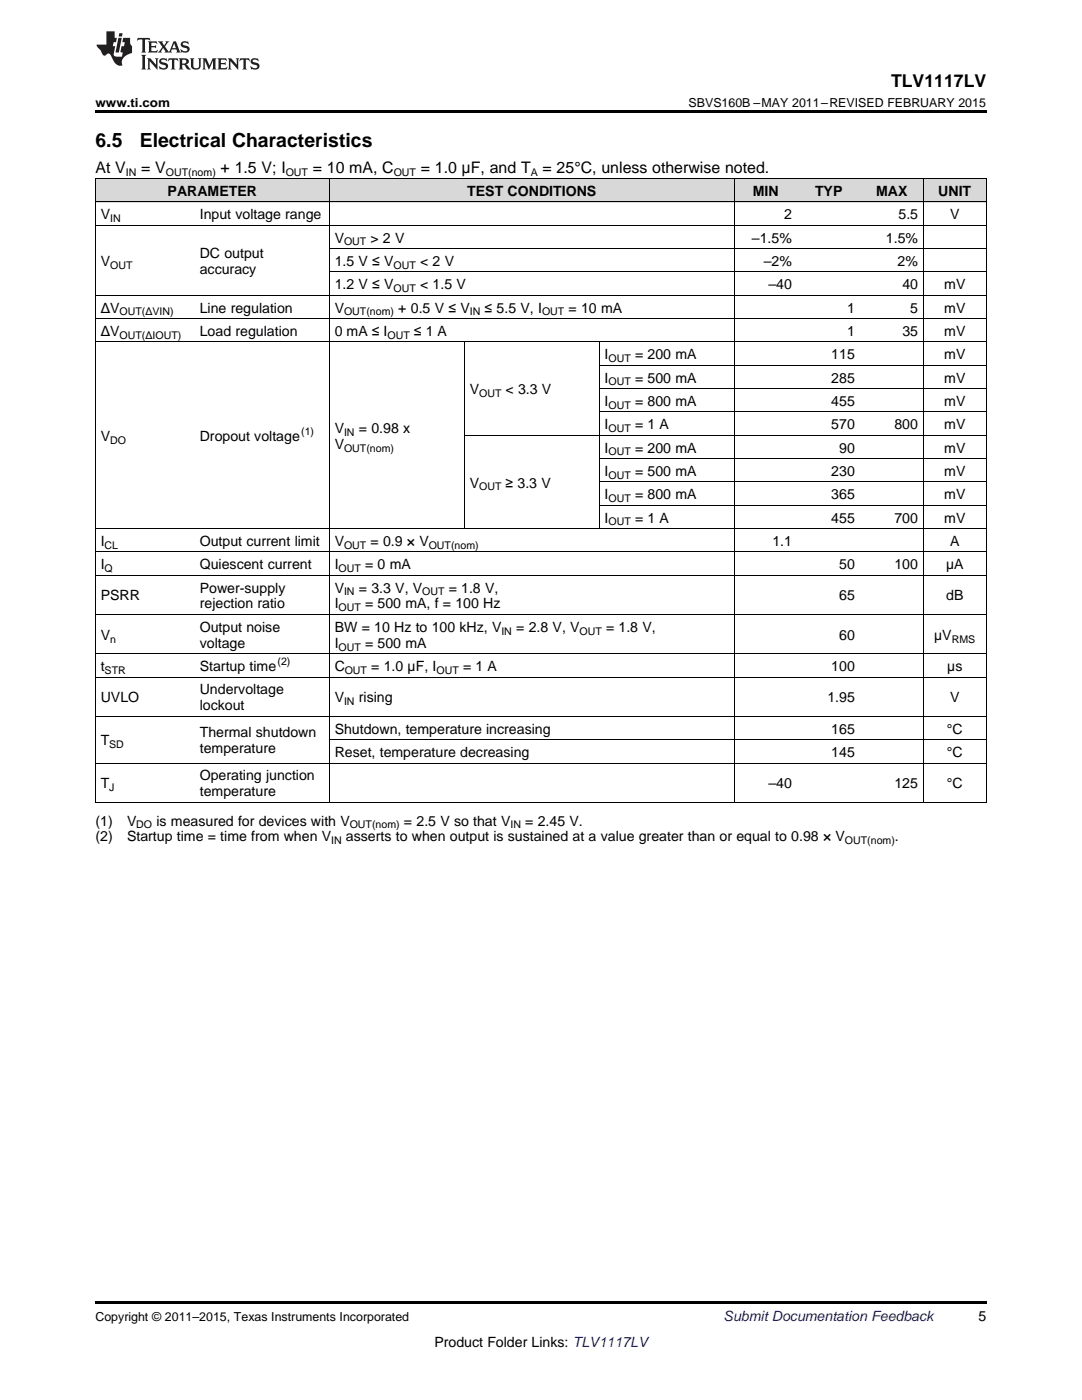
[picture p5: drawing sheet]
<svg xmlns="http://www.w3.org/2000/svg" width="216mm" height="279mm" viewBox="0 0 216 279" stroke-linecap="round" stroke-linejoin="round" font-family="sans-serif">
<defs><g id="words">
<g font-size="3.9">
<text x="19" y="29.3">6.5</text>
<text x="27.9" y="29.3">Electrical Characteristics</text>
</g>
<text font-size="3.5" x="177.8" y="17.3">TLV1117LV</text>
<g font-size="3.2">
<text x="19" y="34.4">At V</text>
<text x="28.2" y="34.4">= V</text>
<text x="44" y="34.4">+ 1.5 V; I</text>
<text x="62.4" y="34.4">= 10 mA, C</text>
<text x="84" y="34.4">= 1.0 μF, and T</text>
<text x="108.3" y="34.4">= 25°C, unless otherwise noted.</text>
</g>
<g font-size="2.8">
<text x="33.4" y="39.1">PARAMETER</text>
<text x="93.2" y="39.1">TEST CONDITIONS</text>
<text x="150.2" y="39.1">MIN</text>
<text x="162.6" y="39.1">TYP</text>
<text x="174.8" y="39.1">MAX</text>
<text x="187.2" y="39.1">UNIT</text>
<text x="20.1" y="43.7">V</text>
<text x="39.9" y="43.7">Input voltage range</text>
<text x="156.5" y="43.7">2</text>
<text x="179.3" y="43.7">5.5</text>
<text x="189.6" y="43.7">V</text>
<text x="20.1" y="53.1">V</text>
<text x="39.9" y="51.5">DC output</text>
<text x="66.8" y="48.4">V</text>
<text x="66.8" y="53.1">1.5 V ≤ V</text>
<text x="73.9" y="48.4">&gt; 2 V</text>
<text x="83.8" y="53.1">&lt; 2 V</text>
<text x="150" y="48.4">–1.5%</text>
<text x="152.4" y="53.1">–2%</text>
<text x="176.8" y="48.4">1.5%</text>
<text x="179.1" y="53.1">2%</text>
<text x="39.9" y="54.6">accuracy</text>
<text x="66.8" y="57.7">1.2 V ≤ V</text>
<text x="83.8" y="57.7">&lt; 1.5 V</text>
<text x="153.3" y="57.7">–40</text>
<text x="180.1" y="57.7">40</text>
<text x="188.4" y="57.7">mV</text>
<text x="20.1" y="62.4">ΔV</text>
<text x="39.9" y="62.4">Line regulation</text>
<text x="66.8" y="62.4">V</text>
<text x="79.5" y="62.4">+ 0.5 V ≤ V</text>
<text x="96.7" y="62.4">≤ 5.5 V, I</text>
<text x="113.4" y="62.4">= 10 mA</text>
<text x="169" y="62.4">1</text>
<text x="181.6" y="62.4">5</text>
<text x="188.4" y="62.4">mV</text>
<text x="20.1" y="67">ΔV</text>
<text x="39.9" y="67">Load regulation</text>
<text x="66.8" y="67">0 mA ≤ I</text>
<text x="82.6" y="67">≤ 1 A</text>
<text x="120.6" y="71.7">I</text>
<text x="126.7" y="71.7">= 200 mA</text>
<text x="165.9" y="71.7">115</text>
<text x="169" y="67">1</text>
<text x="180.1" y="67">35</text>
<text x="188.4" y="67">mV</text>
<text x="188.4" y="71.7">mV</text>
<text x="120.6" y="76.3">I</text>
<text x="126.7" y="76.3">= 500 mA</text>
<text x="165.9" y="76.3">285</text>
<text x="188.4" y="76.3">mV</text>
<text x="93.7" y="78.7">V</text>
<text x="100.9" y="78.7">&lt; 3.3 V</text>
<text x="120.6" y="81">I</text>
<text x="126.7" y="81">= 800 mA</text>
<text x="165.9" y="81">455</text>
<text x="188.4" y="81">mV</text>
<text x="20.1" y="88">V</text>
<text x="39.9" y="88">Dropout voltage</text>
<text x="66.8" y="86.4">V</text>
<text x="66.8" y="89.6">V</text>
<text x="71.6" y="86.4">= 0.98 x</text>
<text x="120.6" y="85.7">I</text>
<text x="126.7" y="85.7">= 1 A</text>
<text x="165.9" y="85.7">570</text>
<text x="178.5" y="85.7">800</text>
<text x="188.4" y="85.7">mV</text>
<text x="120.6" y="90.3">I</text>
<text x="120.6" y="95">I</text>
<text x="126.7" y="90.3">= 200 mA</text>
<text x="126.7" y="95">= 500 mA</text>
<text x="165.9" y="95">230</text>
<text x="167.5" y="90.3">90</text>
<text x="188.4" y="90.3">mV</text>
<text x="188.4" y="95">mV</text>
<text x="93.7" y="97.3">V</text>
<text x="100.9" y="97.3">≥ 3.3 V</text>
<text x="120.6" y="99.6">I</text>
<text x="126.7" y="99.6">= 800 mA</text>
<text x="165.9" y="99.6">365</text>
<text x="188.4" y="99.6">mV</text>
<text x="120.6" y="104.3">I</text>
<text x="126.7" y="104.3">= 1 A</text>
<text x="165.9" y="104.3">455</text>
<text x="178.5" y="104.3">700</text>
<text x="188.4" y="104.3">mV</text>
<text x="20.1" y="108.9">I</text>
<text x="20.1" y="113.6">I</text>
<text x="39.9" y="108.9">Output current limit</text>
<text x="39.9" y="113.6">Quiescent current</text>
<text x="66.8" y="108.9">V</text>
<text x="66.8" y="113.6">I</text>
<text x="72.8" y="113.6">= 0 mA</text>
<text x="73.9" y="108.9">= 0.9 × V</text>
<text x="154.1" y="108.9">1.1</text>
<text x="167.5" y="113.6">50</text>
<text x="178.5" y="113.6">100</text>
<text x="188.8" y="113.6">µA</text>
<text x="189.6" y="108.9">A</text>
<text x="20.1" y="119.8">PSRR</text>
<text x="39.9" y="118.3">Power-supply</text>
<text x="66.8" y="118.3">V</text>
<text x="71.6" y="118.3">= 3.3 V, V</text>
<text x="89.5" y="118.3">= 1.8 V,</text>
<text x="167.5" y="119.8">65</text>
<text x="188.8" y="119.8">dB</text>
<text x="39.9" y="121.4">rejection ratio</text>
<text x="66.8" y="121.4">I</text>
<text x="72.8" y="121.4">= 500 mA, f = 100 Hz</text>
<text x="20.1" y="127.7">V</text>
<text x="39.9" y="126.1">Output noise</text>
<text x="39.9" y="129.3">voltage</text>
<text x="66.8" y="126.1">BW = 10 Hz to 100 kHz, V</text>
<text x="66.8" y="129.3">I</text>
<text x="72.8" y="129.3">= 500 mA</text>
<text x="103" y="126.1">= 2.8 V, V</text>
<text x="120.9" y="126.1">= 1.8 V,</text>
<text x="167.5" y="127.7">60</text>
<text x="186.4" y="127.7">µV</text>
<text x="20.1" y="133.9">t</text>
<text x="39.9" y="133.9">Startup time</text>
<text x="66.8" y="133.9">C</text>
<text x="74.1" y="133.9">= 1.0 µF, I</text>
<text x="92.4" y="133.9">= 1 A</text>
<text x="165.9" y="133.9">100</text>
<text x="189" y="133.9">µs</text>
<text x="20.1" y="140.2">UVLO</text>
<text x="39.9" y="138.6">Undervoltage</text>
<text x="39.9" y="141.7">lockout</text>
<text x="66.8" y="140.2">V</text>
<text x="71.6" y="140.2">rising</text>
<text x="165.1" y="140.2">1.95</text>
<text x="189.6" y="140.2">V</text>
<text x="20.1" y="148.7">T</text>
<text x="39.9" y="147.1">Thermal shutdown</text>
<text x="66.8" y="146.4">Shutdown, temperature increasing</text>
<text x="165.9" y="146.4">165</text>
<text x="188.9" y="146.4">°C</text>
<text x="39.9" y="150.3">temperature</text>
<text x="39.9" y="155.7">Operating junction</text>
<text x="66.8" y="151.1">Reset, temperature decreasing</text>
<text x="165.9" y="151.1">145</text>
<text x="188.9" y="151.1">°C</text>
<text x="20.1" y="157.3">T</text>
<text x="39.9" y="158.9">temperature</text>
<text x="153.3" y="157.3">–40</text>
<text x="178.5" y="157.3">125</text>
<text x="188.9" y="157.3">°C</text>
<text x="19" y="164.7">(1)</text>
<text x="19" y="167.9">(2)</text>
<text x="25.4" y="164.7">V</text>
<text x="25.4" y="167.9">Startup time = time from when V</text>
<text x="31.2" y="164.7">is measured for devices with V</text>
<text x="69" y="167.9">asserts to when output is sustained at a value greater than or equal to 0.98 × V</text>
<text x="80.6" y="164.7">= 2.5 V so that V</text>
<text x="104.8" y="164.7">= 2.45 V.</text>
<text x="178.6" y="167.9">.</text>
<text x="195.3" y="263.6">5</text>
<text x="86.7" y="268.9">Product Folder Links: TLV1117LV</text>
</g>
<text font-size="2.8" fill="#0000c8" x="144.4" y="263.6">Submit Documentation Feedback</text>
<g font-size="2.5">
<text x="19" y="21.4">www.ti.com</text>
<text x="137.4" y="21.4">SBVS160B –MAY 2011–REVISED FEBRUARY 2015</text>
<text x="19" y="263.6">Copyright © 2011–2015, Texas Instruments Incorporated</text>
</g>
<g font-size="2.1">
<text x="25.1" y="35.1">IN</text>
<text x="33.1" y="35.1">OUT(nom)</text>
<text x="57" y="35.1">OUT</text>
<text x="78.6" y="35.1">OUT</text>
<text x="105.9" y="35.1">A</text>
<text x="22" y="44.3">IN</text>
<text x="22" y="53.6">OUT</text>
<text x="68.7" y="49">OUT</text>
<text x="78.5" y="53.6">OUT</text>
<text x="78.5" y="58.3">OUT</text>
<text x="23.8" y="62.9">OUT(ΔVIN)</text>
<text x="68.7" y="62.9">OUT(nom)</text>
<text x="93.7" y="62.9">IN</text>
<text x="108.2" y="62.9">OUT</text>
<text x="23.8" y="67.6">OUT(ΔIOUT)</text>
<text x="77.3" y="67.6">OUT</text>
<text x="121.4" y="72.2">OUT</text>
<text x="121.4" y="76.9">OUT</text>
<text x="95.6" y="79.2">OUT</text>
<text x="121.4" y="81.6">OUT</text>
<text x="22" y="88.5">DO</text>
<text x="60.1" y="86.9">(1)</text>
<text x="68.7" y="87">IN</text>
<text x="121.4" y="86.2">OUT</text>
<text x="68.7" y="90.1">OUT(nom)</text>
<text x="121.4" y="90.9">OUT</text>
<text x="121.4" y="95.5">OUT</text>
<text x="95.6" y="97.9">OUT</text>
<text x="121.4" y="100.2">OUT</text>
<text x="121.4" y="104.8">OUT</text>
<text x="20.9" y="109.5">CL</text>
<text x="68.7" y="109.5">OUT</text>
<text x="85.5" y="109.5">OUT(nom)</text>
<text x="20.9" y="114.2">Q</text>
<text x="67.6" y="114.2">OUT</text>
<text x="68.7" y="118.8">IN</text>
<text x="84.2" y="118.8">OUT</text>
<text x="67.6" y="122">OUT</text>
<text x="22" y="128.2">n</text>
<text x="67.6" y="129.8">OUT</text>
<text x="100" y="126.6">IN</text>
<text x="115.6" y="126.6">OUT</text>
<text x="189.9" y="128.2">RMS</text>
<text x="20.9" y="134.5">STR</text>
<text x="55.4" y="132.8">(2)</text>
<text x="68.8" y="134.5">OUT</text>
<text x="87.1" y="134.5">OUT</text>
<text x="68.7" y="140.7">IN</text>
<text x="21.8" y="149.3">SD</text>
<text x="21.8" y="157.9">J</text>
<text x="27.2" y="165.3">DO</text>
<text x="69.8" y="165.3">OUT(nom)</text>
<text x="101.9" y="165.3">IN</text>
<text x="66.1" y="168.5">IN</text>
<text x="168.6" y="168.5">OUT(nom)</text>
</g>
</g></defs>
<g fill="#d8d8d8">
<path d="M19 35.7h19.8v4.7h-19.8z"/>
<path d="M38.8 35.7h26.9v4.7h-26.9z"/>
<path d="M65.7 35.7h27v4.7h-27z"/>
<path d="M92.7 35.7h26.9v4.7h-26.9z"/>
<path d="M119.6 35.7h26.9v4.7h-26.9z"/>
<path d="M146.5 35.7h12.6v4.7h-12.6z"/>
<path d="M159.1 35.7h12.6v4.7h-12.6z"/>
<path d="M171.7 35.7h12.6v4.7h-12.6z"/>
<path d="M184.3 35.7h12.5v4.7h-12.5z"/>
</g>
<path d="M19 22h177.8v.5h-177.8zM19 160.1l.2 .1zM65.6 160.1l.1 .1zM92.6 160.1l.1 .1zM119.5 160.1l.1 .1zM146.4 160.1l.1 .1zM159 160.1l.1 .1zM171.6 160.1l.1 .1zM184.1 160.1l.2 .1zM196.7 160.1l.1 .1zM19 259.7h177.8v.5h-177.8z" fill="#000"/>
<g fill="none" stroke="#000" stroke-width=".2">
<path d="M19 35.6h177.8M19.1 35.7v124.5M65.7 35.7v124.5M146.5 35.7v124.5M184.2 35.7v124.5M196.8 35.7v124.5M19 58.9h177.8M19 45h177.8M19 40.3h177.8M65.7 54.3h131.1M65.7 49.6h131.1M19 68.2h177.8"/>
<path d="M19 63.6h177.8M92.6 68.3v37.3M119.5 68.3v37.3M119.6 77.6h77.2M119.6 72.9h77.2M92.7 86.9h104.1M119.6 96.2h77.2M119.6 91.5h77.2M119.6 82.2h77.2M19 114.8h177.8M19 110.2h177.8M19 105.5h177.8"/>
<path d="M119.6 100.8h77.2M19 135.1h177.8M19 130.5h177.8M19 122.6h177.8M19 152.3h177.8M19 143h177.8M65.7 147.6h131.1M19 160.1h177.8"/>
</g>
<g fill="#231f20">
<path d="M27.5 7.6l-.1 .5 .4-.2h.6v.1v2.1l-.2 .4h1l-.3-.4v-2.1l.1-.1h.5l.5 .2-.2-.5zM29.5 8.3l.2 .3v1.5l-.2 .4h1.8l.2-.6a1.04 1.04 0 0 1-1.3 .2v-.7h.6l.3 .2v-.6l-.3 .2h-.6v-.6l.8-.1 .4 .3-.2-.5zM31.5 8.3l.9 1.1-.9 1.1h.8l-.2-.2 .5-.7 .4 .7-.2 .2h1.5l-.1-.2 .1-.4h.9l.1 .4-.2 .2h1l-.3-.3-.7-1.9h-.5l-.9 2-.8-1 .9-1h-.8l.1 .3-.3 .5-.4-.6 .2-.2zM34.7 8.6l.4 1h-.7zM36.3 8.4a.63 .63 0 0 0-.2 .7 .63 .63 0 0 0 .6 .4l.6 .2 .1 .2a.75 .75 0 0 1-.7 .4 .75 .75 0 0 1-.6-.5l.1 .7 .1-.1a1.11 1.11 0 0 0 1.5-.6 1.13 1.13 0 0 0-1.2-.8l-.1-.4a1.04 1.04 0 0 1 1.2 .2l-.2-.5-.1 .1-.5-.2zM28.2 10.9l.2 .4v2.2l-.2 .4h1l-.3-.4v-2.2l.3-.4zM29.3 11.6l.3 .4v1.5l-.3 .4h.8l-.2-.4v-1.3l1.5 1.7v-1.9l.2-.4h-.7l.2 .4v.9l-1.1-1.3zM32 11.8a.62 .62 0 0 0-.2 .7 .62 .62 0 0 0 .6 .4l.6 .1 .1 .3a.76 .76 0 0 1-.7 .3 .76 .76 0 0 1-.6-.4l.1 .7 .1-.1a1.11 1.11 0 0 0 1.5-.6 1.13 1.13 0 0 0-1.2-.8l-.1-.4a1.04 1.04 0 0 1 1.2 .2l-.2-.6-.1 .1-.5-.1zM33.7 11.6l-.2 .6a.61 .61 0 0 1 .8-.3v1.6l-.2 .4h.9l-.2-.4v-1.6a.63 .63 0 0 1 .8 .3l-.2-.6zM35.6 11.6l.3 .4v1.5l-.3 .4h1l-.2-.2v-.8l.5 .2a.76 .76 0 0 0 1.2 .7l-1-1a.58 .58 0 0 0 .6-.5 .58 .58 0 0 0-.5-.6zM36.4 11.9h.1a.45 .45 0 0 1 .5 .1 .45 .45 0 0 1 .1 .5l-.7 .2zM37.9 11.6l.2 .2a2.17 2.17 0 0 0 .3 1.9 .99 .99 0 0 0 1.6-.6v-1.1l.2-.4h-.7l.2 .2a1.92 1.92 0 0 1-.2 1.8 .6 .6 0 0 1-.9-.5v-1.1l.2-.4zM40.4 11.6l.2 .4v1.5l-.2 .4h.7l-.2-.4v-1.4l.8 1.8 .8-1.8v1.4l-.2 .4h.9l-.2-.4v-1.5l.2-.4h-.8l-.6 1.5-.6-1.5zM43.4 11.6l.2 .4v1.5l-.2 .4h1.8l.2-.6a1.04 1.04 0 0 1-1.3 .1v-.6h.5l.4 .2v-.6l-.4 .2h-.5v-.7h.8l.3 .3-.1-.6zM45.5 11.6l.2 .4v1.5l-.2 .4h.7l-.2-.4v-1.3l1.5 1.7v-1.9l.2-.4h-.7l.2 .4v.9l-1.1-1.3zM47.9 11.6l-.1 .6a.61 .61 0 0 1 .8-.3v1.6l-.3 .4h1l-.3-.4 .1-1.6a.63 .63 0 0 1 .7 .3l-.1-.6zM50.2 11.8a.62 .62 0 0 0-.2 .7 .62 .62 0 0 0 .6 .4l.6 .1 .2 .3a.76 .76 0 0 1-.8 .3 .76 .76 0 0 1-.6-.4l.1 .7 .2-.1a1.11 1.11 0 0 0 1.5-.6 1.13 1.13 0 0 0-1.3-.8l-.1-.4a1.04 1.04 0 0 1 1.2 .2l-.1-.6-.2 .1-.5-.1z"/>
<path d="M21.2 6.3v2.6h-1.9l.1 .4 .7 .9a.91 .91 0 0 0 1 .8 .56 .56 0 0 1 .5-.3 .56 .56 0 0 1 .5 .3l.4 .8a1.53 1.53 0 0 0 1.9 1.2 1.54 1.54 0 0 1 1-2.1l.9-.3v-1.4a1.52 1.52 0 0 1-.3-1.6h-1.4l-.2 .8h.5l-.2 .8h-.4l-.2 1v.2l.4 .1-.2 .8a1.93 1.93 0 0 1-1.6-.3l.3-1.8h-.5l.2-.8h.4l.2-.8h-.4v-1.3zM23.6 7.6l-.6 2.9h.7l.6-2.9zM23.8 6.6l-.1 .7h.6l.2-.7z"/>
</g>
<use href="#words"/>
</svg>
